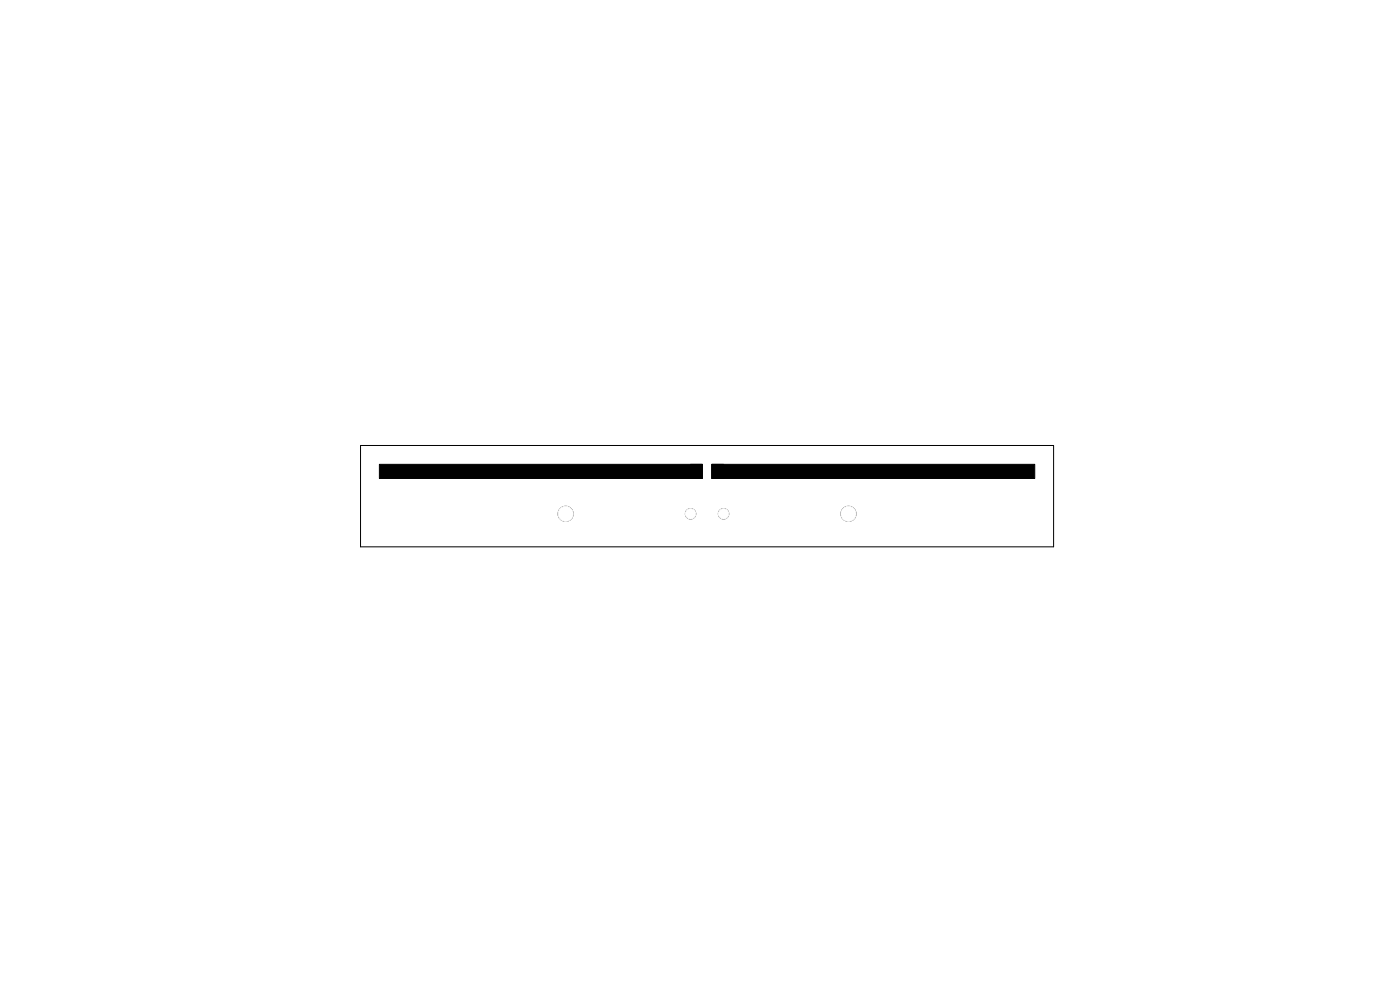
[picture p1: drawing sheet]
<svg xmlns="http://www.w3.org/2000/svg" width="297mm" height="210mm" viewBox="0 0 297 210" stroke-linecap="round" stroke-linejoin="round" font-family="sans-serif">
<g fill="#000" stroke="#000" stroke-width=".21">
<path d="M80.5 98.5h68.5v3h-68.5zM146.5 98.5h2.5v3h-2.5zM151 98.5h2.5v3h-2.5zM151 98.5h68.5v3h-68.5z"/>
<circle cx="120" cy="109" r="1.6"/>
<circle cx="146.5" cy="109" r="1.1"/>
<circle cx="153.5" cy="109" r="1.1"/>
<circle cx="180" cy="109" r="1.6"/>
</g>
<g fill="#fff" stroke="#fff" stroke-width=".21">
<circle cx="153.5" cy="109" r="1.1"/>
<circle cx="180" cy="109" r="1.6"/>
<circle cx="120" cy="109" r="1.6"/>
<circle cx="146.5" cy="109" r="1.1"/>
</g>
<path d="M76.5 94.5h147v21.5h-147z" fill="none" stroke="#000" stroke-width=".21"/>
</svg>
